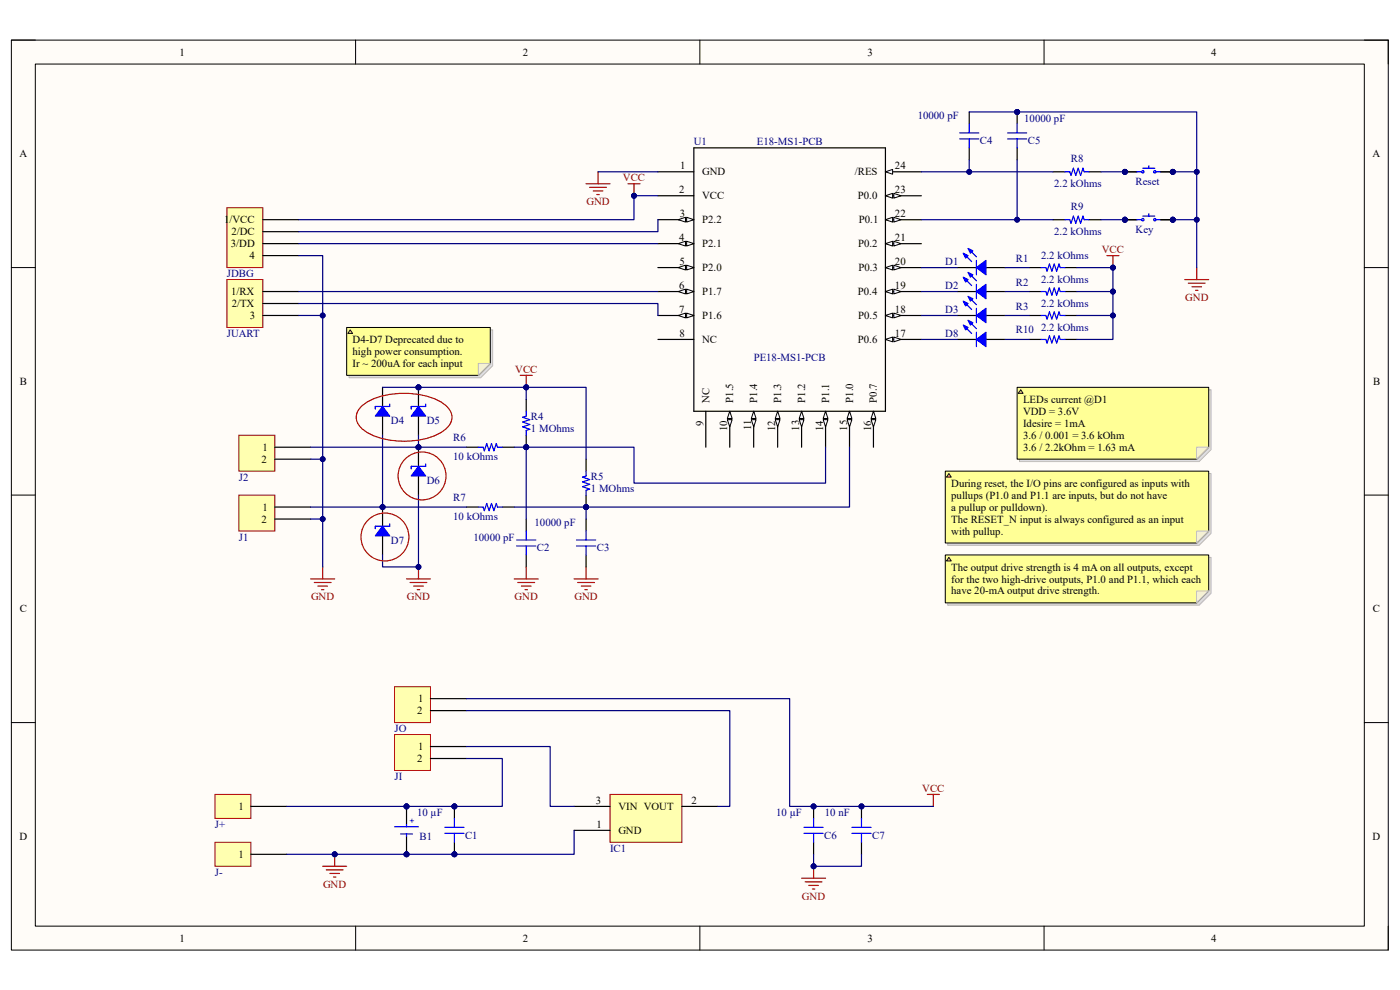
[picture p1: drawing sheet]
<svg xmlns="http://www.w3.org/2000/svg" width="297mm" height="210mm" viewBox="0 0 297 210" stroke-linecap="round" stroke-linejoin="round" font-family="sans-serif">
<defs><g id="words">
<g font-size="2.3">
<text x="38.1" y="11.8">1</text>
<text x="110.9" y="11.8">2</text>
<text x="184" y="11.8">3</text>
<text x="256.9" y="11.8">4</text>
<text x="4.1" y="33.4">A</text>
<text x="144.3" y="35.9">1</text>
<text x="189.9" y="35.9">24</text>
<text x="291.2" y="33.4">A</text>
<text x="144.1" y="41">2</text>
<text x="149" y="37.2">GND</text>
<text x="181.4" y="37.2">/RES</text>
<text x="189.9" y="41">23</text>
<text x="47.5" y="47.4">1/VCC</text>
<text x="144.2" y="46.1">3</text>
<text x="149" y="42.3">VCC</text>
<text x="149" y="47.4">P2.2</text>
<text x="182" y="42.3">P0.0</text>
<text x="182.2" y="47.4">P0.1</text>
<text x="189.9" y="46.1">22</text>
<text x="49" y="52.5">3/DD</text>
<text x="49.1" y="49.9">2/DC</text>
<text x="144.1" y="51.2">4</text>
<text x="149" y="52.5">P2.1</text>
<text x="182" y="52.5">P0.2</text>
<text x="189.9" y="51.2">21</text>
<text x="52.9" y="55">4</text>
<text x="144.2" y="56.3">5</text>
<text x="149" y="57.5">P2.0</text>
<text x="182.1" y="57.5">P0.3</text>
<text x="189.9" y="56.3">20</text>
<text x="49" y="62.6">1/RX</text>
<text x="49.1" y="65.2">2/TX</text>
<text x="144.1" y="61.3">6</text>
<text x="149" y="62.6">P1.7</text>
<text x="182" y="62.6">P0.4</text>
<text x="189.9" y="61.3">19</text>
<text x="53" y="67.7">3</text>
<text x="144.1" y="66.4">7</text>
<text x="144.1" y="71.5">8</text>
<text x="149" y="67.7">P1.6</text>
<text x="182.1" y="67.7">P0.5</text>
<text x="189.9" y="66.4">18</text>
<text x="189.9" y="71.5">17</text>
<text x="74.8" y="72.8">D4-D7 Deprecated due to</text>
<text x="74.8" y="75.3">high power consumption.</text>
<text x="74.8" y="77.9">Ir ~ 200uA for each input</text>
<text x="149" y="72.8">NC</text>
<text x="182" y="72.8">P0.6</text>
<text x="4.2" y="81.7">B</text>
<text x="291.3" y="81.7">B</text>
<text x="150.5" y="85.5" transform="rotate(-90 150.5 85.5)">NC</text>
<text x="155.6" y="85.5" transform="rotate(-90 155.6 85.5)">P1.5</text>
<text x="160.7" y="85.5" transform="rotate(-90 160.7 85.5)">P1.4</text>
<text x="165.7" y="85.5" transform="rotate(-90 165.7 85.5)">P1.3</text>
<text x="170.8" y="85.5" transform="rotate(-90 170.8 85.5)">P1.2</text>
<text x="175.9" y="85.5" transform="rotate(-90 175.9 85.5)">P1.1</text>
<text x="181" y="85.5" transform="rotate(-90 181 85.5)">P1.0</text>
<text x="186.1" y="85.5" transform="rotate(-90 186.1 85.5)">P0.7</text>
<text x="217" y="85.5">LEDs current @D1</text>
<text x="217" y="88">VDD = 3.6V</text>
<text x="55.7" y="95.6">1</text>
<text x="149.2" y="90.3" transform="rotate(-90 149.2 90.3)">9</text>
<text x="154.3" y="91.5" transform="rotate(-90 154.3 91.5)">10</text>
<text x="159.4" y="91.3" transform="rotate(-90 159.4 91.3)">11</text>
<text x="164.5" y="91.5" transform="rotate(-90 164.5 91.5)">12</text>
<text x="169.5" y="91.4" transform="rotate(-90 169.5 91.4)">13</text>
<text x="174.6" y="91.5" transform="rotate(-90 174.6 91.5)">14</text>
<text x="179.7" y="91.4" transform="rotate(-90 179.7 91.4)">15</text>
<text x="184.8" y="91.5" transform="rotate(-90 184.8 91.5)">16</text>
<text x="217" y="90.6">Idesire = 1mA</text>
<text x="217" y="93.1">3.6 / 0.001 = 3.6 kOhm</text>
<text x="217" y="95.6">3.6 / 2.2kOhm = 1.63 mA</text>
<text x="55.5" y="98.2">2</text>
<text x="201.8" y="103.3">During reset, the I/O pins are configured as inputs with</text>
<text x="201.8" y="105.8">pullups (P1.0 and P1.1 are inputs, but do not have</text>
<text x="55.5" y="110.9">2</text>
<text x="55.7" y="108.3">1</text>
<text x="201.8" y="108.3">a pullup or pulldown).</text>
<text x="201.8" y="110.9">The RESET_N input is always configured as an input</text>
<text x="201.8" y="113.4">with pullup.</text>
<text x="201.8" y="121">The output drive strength is 4 mA on all outputs, except</text>
<text x="201.8" y="123.6">for the two high-drive outputs, P1.0 and P1.1, which each</text>
<text x="4.2" y="129.9">C</text>
<text x="201.8" y="126.1">have 20-mA output drive strength.</text>
<text x="291.3" y="129.9">C</text>
<text x="88.7" y="149">1</text>
<text x="88.5" y="151.5">2</text>
<text x="88.5" y="161.7">2</text>
<text x="88.7" y="159.1">1</text>
<text x="50.6" y="171.8">1</text>
<text x="126.4" y="170.6">3</text>
<text x="131.2" y="171.8">VIN VOUT</text>
<text x="146.7" y="170.6">2</text>
<text x="4.1" y="178.2">D</text>
<text x="126.5" y="175.6">1</text>
<text x="131.2" y="176.9">GND</text>
<text x="291.2" y="178.2">D</text>
<text x="50.6" y="182">1</text>
<text x="38.1" y="199.8">1</text>
<text x="110.9" y="199.8">2</text>
<text x="184" y="199.8">3</text>
<text x="256.9" y="199.8">4</text>
</g>
<g font-size="2.3" fill="#000080">
<text x="194.7" y="25.3">10000 pF</text>
<text x="217.3" y="25.8">10000 pF</text>
<text x="147.2" y="30.9">U1</text>
<text x="160.6" y="30.9">E18-MS1-PCB</text>
<text x="207.9" y="30.6">C4</text>
<text x="218.1" y="30.6">C5</text>
<text x="227.2" y="34.4">R8</text>
<text x="223.6" y="39.8">2.2 kOhms</text>
<text x="240.9" y="39.2">Reset</text>
<text x="227.2" y="44.6">R9</text>
<text x="223.6" y="49.9">2.2 kOhms</text>
<text x="240.9" y="49.4">Key</text>
<text x="48.1" y="58.8">JDBG</text>
<text x="200.5" y="56.3">D1</text>
<text x="215.5" y="55.5">R1</text>
<text x="220.9" y="55">2.2 kOhms</text>
<text x="200.5" y="61.3">D2</text>
<text x="215.5" y="60.6">R2</text>
<text x="215.5" y="65.7">R3</text>
<text x="220.9" y="60.1">2.2 kOhms</text>
<text x="220.9" y="65.2">2.2 kOhms</text>
<text x="48.1" y="71.5">JUART</text>
<text x="200.5" y="66.4">D3</text>
<text x="200.5" y="71.5">D8</text>
<text x="215.5" y="70.7">R10</text>
<text x="220.9" y="70.2">2.2 kOhms</text>
<text x="159.9" y="76.6">PE18-MS1-PCB</text>
<text x="112.6" y="89">R4</text>
<text x="82.9" y="90">D4</text>
<text x="90.6" y="90">D5</text>
<text x="96.1" y="93.6">R6</text>
<text x="112.6" y="91.6">1 MOhms</text>
<text x="50.7" y="102">J2</text>
<text x="96.1" y="97.7">10 kOhms</text>
<text x="125.3" y="101.7">R5</text>
<text x="90.6" y="102.7">D6</text>
<text x="96.1" y="106.3">R7</text>
<text x="125.3" y="104.3">1 MOhms</text>
<text x="96.1" y="110.4">10 kOhms</text>
<text x="113.4" y="111.6">10000 pF</text>
<text x="50.7" y="114.7">J1</text>
<text x="82.9" y="115.4">D7</text>
<text x="100.5" y="114.7">10000 pF</text>
<text x="113.9" y="117">C2</text>
<text x="126.6" y="117">C3</text>
<text x="83.7" y="155.3">JO</text>
<text x="83.7" y="165.5">JI</text>
<text x="88.5" y="173.1">10 µF</text>
<text x="164.7" y="173.1">10 µF</text>
<text x="175" y="173.1">10 nF</text>
<text x="45.6" y="175.6">J+</text>
<text x="89" y="178.2">B1</text>
<text x="98.7" y="177.9">C1</text>
<text x="174.9" y="177.9">C6</text>
<text x="185" y="177.9">C7</text>
<text x="45.6" y="185.8">J-</text>
<text x="129.4" y="180.7">IC1</text>
</g>
<g font-size="2.3" fill="#800000">
<text x="132.2" y="38.5">VCC</text>
<text x="124.4" y="43.6">GND</text>
<text x="233.8" y="53.7">VCC</text>
<text x="251.5" y="63.9">GND</text>
<text x="109.3" y="79.1">VCC</text>
<text x="66" y="127.4">GND</text>
<text x="86.3" y="127.4">GND</text>
<text x="109.2" y="127.4">GND</text>
<text x="121.9" y="127.4">GND</text>
<text x="195.7" y="168">VCC</text>
<text x="68.5" y="188.3">GND</text>
<text x="170.1" y="190.9">GND</text>
</g>
<text font-size="2.2" fill="#00f" x="86.7" y="173.6" transform="rotate(90 86.7 173.6)">+</text>
</g></defs>
<path d="M2.4 8.5h292.1v193h-292.1z" fill-rule="evenodd" fill="#fffcf8"/>
<path d="M2.4 8.5h292.1v193h-292.1z" fill="none" stroke="#000" stroke-width=".21"/>
<path d="M7.5 13.6h281.9v182.9h-281.9z" fill-rule="evenodd" fill="#fffcf8"/>
<g fill="none" stroke="#000" stroke-width=".21">
<path d="M2.4 8.5h5.1M7.5 13.6h281.9v182.9h-281.9zM75.4 8.5v5.1M148.5 8.5v5.1M221.5 8.5v5.1M289.4 8.5h5.1v5.1M2.4 56.8h5.1M289.4 56.8h5.1M2.4 105h5.1M289.4 105h5.1M2.4 153.3h5.1M289.4 153.3h5.1"/>
<path d="M75.4 196.5v5M148.5 196.5v5M221.5 196.5v5M294.5 196.5v5"/>
</g>
<path d="M203.1 56.8h4M209.2 56.8h4M218.3 56.8h2.6M225.9 56.8h2.6" fill="none" stroke="#000" stroke-width=".25"/>
<path d="M207.1 55.2v3.1M220.9 56.8h1l.2 .7 .5-1.5 .5 1.5 .6-1.5 .5 1.5 .5-1.5 .2 .8h1" fill="none" stroke="#00f" stroke-width=".25"/>
<path d="M207.1 56.8l2.1-1.6v3.1z" fill="#00f"/>
<path d="M205.9 53.2l1.2 1.3M207.1 56.8l2.1-1.6v3.1z" fill="none" stroke="#00f" stroke-width=".25"/>
<path d="M205.4 52.7l1 .5-.5 .5z" fill="#00f"/>
<path d="M204.6 54l1.5 1.5M205.4 52.7l1 .5-.5 .5z" fill="none" stroke="#00f" stroke-width=".25"/>
<path d="M204.4 53.7l1 .5-.5 .5z" fill="#00f"/>
<path d="M204.4 53.7l1 .5-.5 .5zM207.1 60.3v3.1" fill="none" stroke="#00f" stroke-width=".25"/>
<path d="M203.1 61.8h4M209.2 61.8h4" fill="none" stroke="#000" stroke-width=".25"/>
<path d="M207.1 61.8l2.1-1.5v3.1z" fill="#00f"/>
<path d="M205.9 58.3l1.2 1.3M207.1 61.8l2.1-1.5v3.1z" fill="none" stroke="#00f" stroke-width=".25"/>
<path d="M205.4 57.8l1 .5-.5 .5z" fill="#00f"/>
<path d="M204.6 59.1l1.5 1.5M205.4 57.8l1 .5-.5 .5z" fill="none" stroke="#00f" stroke-width=".25"/>
<path d="M204.4 58.8l1 .5-.5 .5z" fill="#00f"/>
<path d="M204.4 58.8l1 .5-.5 .5zM207.1 65.4v3.1" fill="none" stroke="#00f" stroke-width=".25"/>
<path d="M203.1 66.9h4M209.2 66.9h4" fill="none" stroke="#000" stroke-width=".25"/>
<path d="M207.1 66.9l2.1-1.5v3.1z" fill="#00f"/>
<path d="M205.9 63.4l1.2 1.2M207.1 66.9l2.1-1.5v3.1z" fill="none" stroke="#00f" stroke-width=".25"/>
<path d="M205.4 62.9l1 .5-.5 .5z" fill="#00f"/>
<path d="M204.6 64.1l1.5 1.6M205.4 62.9l1 .5-.5 .5z" fill="none" stroke="#00f" stroke-width=".25"/>
<path d="M204.4 63.9l1 .5-.5 .5z" fill="#00f"/>
<path d="M204.4 63.9l1 .5-.5 .5z" fill="none" stroke="#00f" stroke-width=".25"/>
<circle cx="238.6" cy="46.6" r=".51" fill="#000080"/>
<circle cx="238.6" cy="46.6" r=".51" fill="none" stroke="#000080" stroke-width=".21"/>
<circle cx="238.6" cy="46.6" r=".51" fill="#000080"/>
<circle cx="238.6" cy="46.6" r=".51" fill="none" stroke="#000080" stroke-width=".21"/>
<circle cx="248.8" cy="46.6" r=".51" fill="#000080"/>
<circle cx="248.8" cy="46.6" r=".51" fill="none" stroke="#000080" stroke-width=".21"/>
<circle cx="248.8" cy="46.6" r=".51" fill="#000080"/>
<circle cx="248.8" cy="46.6" r=".51" fill="none" stroke="#000080" stroke-width=".21"/>
<path d="M238.6 46.6h2.6" fill="none" stroke="#000" stroke-width=".25"/>
<circle cx="238.6" cy="46.6" r=".51" fill="#000080"/>
<circle cx="238.6" cy="46.6" r=".51" fill="none" stroke="#000080" stroke-width=".21"/>
<path d="M238.6 46.6h2.6" fill="none" stroke="#000" stroke-width=".25"/>
<circle cx="238.6" cy="46.6" r=".51" fill="#000080"/>
<circle cx="238.6" cy="46.6" r=".51" fill="none" stroke="#000080" stroke-width=".21"/>
<g fill="none" stroke="#00f" stroke-width=".25">
<path d="M241.2 46.6h1M242.5 45.8h2.5M243.7 45.3v.5M245.2 46.6h1.1"/>
<circle cx="242.5" cy="46.6" r=".25"/>
<circle cx="245" cy="46.6" r=".25"/>
</g>
<path d="M246.3 46.6h2.5" fill="none" stroke="#000" stroke-width=".25"/>
<circle cx="248.8" cy="46.6" r=".51" fill="#000080"/>
<circle cx="248.8" cy="46.6" r=".51" fill="none" stroke="#000080" stroke-width=".21"/>
<path d="M246.3 46.6h2.5" fill="none" stroke="#000" stroke-width=".25"/>
<circle cx="248.8" cy="46.6" r=".51" fill="#000080"/>
<circle cx="248.8" cy="46.6" r=".51" fill="none" stroke="#000080" stroke-width=".21"/>
<path d="M234.8 54.2h2.6M236.1 54.2v2.6M251.3 59.3h5.1M253.9 56.8v2.5M252.1 60.1h3.6M252.9 60.8h2M253.6 61.6h.5" fill="none" stroke="#800000" stroke-width=".25"/>
<circle cx="236.1" cy="56.8" r=".51" fill="#000080"/>
<circle cx="236.1" cy="56.8" r=".51" fill="none" stroke="#000080" stroke-width=".21"/>
<path d="M124.3 39h5.1M125.1 39.7h3.6M126.9 36.4v2.6M133.2 39h2.6M134.5 39v2.5M125.9 40.5h2M126.6 41.3h.5" fill="none" stroke="#800000" stroke-width=".25"/>
<circle cx="134.5" cy="41.5" r=".51" fill="#000080"/>
<circle cx="134.5" cy="41.5" r=".51" fill="none" stroke="#000080" stroke-width=".21"/>
<circle cx="238.6" cy="36.4" r=".51" fill="#000080"/>
<circle cx="238.6" cy="36.4" r=".51" fill="none" stroke="#000080" stroke-width=".21"/>
<circle cx="238.6" cy="36.4" r=".51" fill="#000080"/>
<circle cx="238.6" cy="36.4" r=".51" fill="none" stroke="#000080" stroke-width=".21"/>
<circle cx="248.8" cy="36.4" r=".51" fill="#000080"/>
<circle cx="248.8" cy="36.4" r=".51" fill="none" stroke="#000080" stroke-width=".21"/>
<circle cx="248.8" cy="36.4" r=".51" fill="#000080"/>
<circle cx="248.8" cy="36.4" r=".51" fill="none" stroke="#000080" stroke-width=".21"/>
<path d="M238.6 36.4h2.6" fill="none" stroke="#000" stroke-width=".25"/>
<circle cx="238.6" cy="36.4" r=".51" fill="#000080"/>
<circle cx="238.6" cy="36.4" r=".51" fill="none" stroke="#000080" stroke-width=".21"/>
<path d="M238.6 36.4h2.6" fill="none" stroke="#000" stroke-width=".25"/>
<circle cx="238.6" cy="36.4" r=".51" fill="#000080"/>
<circle cx="238.6" cy="36.4" r=".51" fill="none" stroke="#000080" stroke-width=".21"/>
<g fill="none" stroke="#00f" stroke-width=".25">
<path d="M241.2 36.4h1M242.5 35.7h2.5M243.7 35.2v.5M245.2 36.4h1.1"/>
<circle cx="242.5" cy="36.4" r=".25"/>
<circle cx="245" cy="36.4" r=".25"/>
</g>
<path d="M246.3 36.4h2.5" fill="none" stroke="#000" stroke-width=".25"/>
<circle cx="248.8" cy="36.4" r=".51" fill="#000080"/>
<circle cx="248.8" cy="36.4" r=".51" fill="none" stroke="#000080" stroke-width=".21"/>
<path d="M246.3 36.4h2.5" fill="none" stroke="#000" stroke-width=".25"/>
<circle cx="248.8" cy="36.4" r=".51" fill="#000080"/>
<circle cx="248.8" cy="36.4" r=".51" fill="none" stroke="#000080" stroke-width=".21"/>
<path d="M50.7 105h7.6v7.6h-7.6z" fill-rule="evenodd" fill="#ffffb0"/>
<path d="M50.7 105h7.6v7.6h-7.6z" fill="none" stroke="#800000" stroke-width=".21"/>
<path d="M58.3 107.6h7.6M58.3 110.1h7.6" fill="none" stroke="#000" stroke-width=".25"/>
<path d="M50.7 92.3h7.6v7.6h-7.6z" fill-rule="evenodd" fill="#ffffb0"/>
<path d="M50.7 92.3h7.6v7.6h-7.6z" fill="none" stroke="#800000" stroke-width=".21"/>
<path d="M58.3 94.9h7.6M58.3 97.4h7.6" fill="none" stroke="#000" stroke-width=".25"/>
<path d="M65.9 122.8h5.1M66.7 123.6h3.5M67.4 124.3h2.1M68.2 125.1h.5M68.5 120.3v2.5" fill="none" stroke="#800000" stroke-width=".25"/>
<path d="M48.1 44.1h7.7v12.7h-7.7z" fill-rule="evenodd" fill="#ffffb0"/>
<path d="M48.1 44.1h7.7v12.7h-7.7z" fill="none" stroke="#800000" stroke-width=".21"/>
<path d="M55.8 46.6h7.6M55.8 49.1h7.6M55.8 51.7h7.6M55.8 54.2h7.6" fill="none" stroke="#000" stroke-width=".25"/>
<path d="M48.1 59.3h7.7v10.2h-7.7z" fill-rule="evenodd" fill="#ffffb0"/>
<path d="M48.1 59.3h7.7v10.2h-7.7z" fill="none" stroke="#800000" stroke-width=".21"/>
<path d="M55.8 61.8h7.6M55.8 64.4h7.6M55.8 66.9h7.6" fill="none" stroke="#000" stroke-width=".25"/>
<path d="M45.6 168.5h7.6v5.1h-7.6z" fill-rule="evenodd" fill="#ffffb0"/>
<path d="M45.6 168.5h7.6v5.1h-7.6z" fill="none" stroke="#800000" stroke-width=".21"/>
<path d="M53.2 171.1h7.6" fill="none" stroke="#000" stroke-width=".25"/>
<path d="M45.6 178.7h7.6v5.1h-7.6z" fill-rule="evenodd" fill="#ffffb0"/>
<path d="M45.6 178.7h7.6v5.1h-7.6z" fill="none" stroke="#800000" stroke-width=".21"/>
<path d="M53.2 181.2h7.6" fill="none" stroke="#000" stroke-width=".25"/>
<path d="M68.5 183.8h5M69.2 184.5h3.6M70 185.3h2M70.7 186.1h.6M71 181.2v2.6" fill="none" stroke="#800000" stroke-width=".25"/>
<circle cx="71" cy="181.2" r=".51" fill="#000080"/>
<circle cx="71" cy="181.2" r=".51" fill="none" stroke="#000080" stroke-width=".21"/>
<path d="M218.3 61.8h2.6M218.3 66.9h2.6M225.9 61.8h2.6M225.9 66.9h2.6" fill="none" stroke="#000" stroke-width=".25"/>
<path d="M220.9 61.8h1l.2 .8 .5-1.5 .5 1.5 .6-1.5 .5 1.5 .5-1.5 .2 .7h1M220.9 66.9h1l.2 .8 .5-1.5 .5 1.5 .6-1.5 .5 1.5 .5-1.5 .2 .7h1" fill="none" stroke="#00f" stroke-width=".25"/>
<circle cx="111.6" cy="94.9" r=".51" fill="#000080"/>
<circle cx="111.6" cy="94.9" r=".51" fill="none" stroke="#000080" stroke-width=".21"/>
<path d="M111.6 84.7v2.5M111.6 92.3v2.6" fill="none" stroke="#000" stroke-width=".25"/>
<circle cx="111.6" cy="94.9" r=".51" fill="#000080"/>
<circle cx="111.6" cy="94.9" r=".51" fill="none" stroke="#000080" stroke-width=".21"/>
<path d="M111.6 87.2v1.1l-.7 .2 1.5 .5-1.5 .5 1.5 .5-1.5 .6 1.5 .5-.8 .2v1" fill="none" stroke="#00f" stroke-width=".25"/>
<circle cx="124.3" cy="107.6" r=".51" fill="#000080"/>
<circle cx="124.3" cy="107.6" r=".51" fill="none" stroke="#000080" stroke-width=".21"/>
<path d="M124.3 97.4v2.5M124.3 105v2.6" fill="none" stroke="#000" stroke-width=".25"/>
<circle cx="124.3" cy="107.6" r=".51" fill="#000080"/>
<circle cx="124.3" cy="107.6" r=".51" fill="none" stroke="#000080" stroke-width=".21"/>
<path d="M124.3 99.9v1.1l-.7 .2 1.5 .5-1.5 .5 1.5 .5-1.5 .6 1.5 .5-.8 .2v1" fill="none" stroke="#00f" stroke-width=".25"/>
<path d="M110.4 79.6h2.5M111.6 79.6v2.6" fill="none" stroke="#800000" stroke-width=".25"/>
<circle cx="111.6" cy="82.2" r=".51" fill="#000080"/>
<circle cx="111.6" cy="82.2" r=".51" fill="none" stroke="#000080" stroke-width=".21"/>
<circle cx="86.2" cy="171.1" r=".51" fill="#000080"/>
<circle cx="86.2" cy="171.1" r=".51" fill="none" stroke="#000080" stroke-width=".21"/>
<circle cx="86.2" cy="181.2" r=".51" fill="#000080"/>
<circle cx="86.2" cy="181.2" r=".51" fill="none" stroke="#000080" stroke-width=".21"/>
<path d="M86.2 171.1v3.8" fill="none" stroke="#000" stroke-width=".25"/>
<circle cx="86.2" cy="171.1" r=".51" fill="#000080"/>
<circle cx="86.2" cy="171.1" r=".51" fill="none" stroke="#000080" stroke-width=".21"/>
<path d="M83.7 175.4h5.1" fill="none" stroke="#00f" stroke-width=".25"/>
<path d="M86.2 177.4v3.8" fill="none" stroke="#000" stroke-width=".25"/>
<circle cx="86.2" cy="181.2" r=".51" fill="#000080"/>
<circle cx="86.2" cy="181.2" r=".51" fill="none" stroke="#000080" stroke-width=".21"/>
<path d="M85 176.9h2.5M86.2 174.9v.5M86.2 176.9v.5" fill="none" stroke="#00f" stroke-width=".25"/>
<path d="M187.8 41.5h7.7" fill="none" stroke="#000" stroke-width=".25"/>
<path d="M187.8 41.5l1.6-.5v1z" fill="#f8fcff"/>
<path d="M187.8 41.5l1.6-.5v1z" fill="none" stroke="#000" stroke-width=".21"/>
<path d="M189.6 41l1.5 .5-1.5 .5z" fill="#f8fcff"/>
<path d="M189.6 41l1.5 .5-1.5 .5z" fill="none" stroke="#000" stroke-width=".21"/>
<path d="M187.8 46.6h7.7" fill="none" stroke="#000" stroke-width=".25"/>
<path d="M187.8 46.6l1.6-.5v1z" fill="#f8fcff"/>
<path d="M187.8 46.6l1.6-.5v1z" fill="none" stroke="#000" stroke-width=".21"/>
<path d="M189.6 46.1l1.5 .5-1.5 .5z" fill="#f8fcff"/>
<path d="M189.6 46.1l1.5 .5-1.5 .5z" fill="none" stroke="#000" stroke-width=".21"/>
<path d="M187.8 51.7h7.7" fill="none" stroke="#000" stroke-width=".25"/>
<path d="M187.8 51.7l1.6-.5v1z" fill="#f8fcff"/>
<path d="M187.8 51.7l1.6-.5v1z" fill="none" stroke="#000" stroke-width=".21"/>
<path d="M189.6 51.2l1.5 .5-1.5 .5z" fill="#f8fcff"/>
<path d="M189.6 51.2l1.5 .5-1.5 .5z" fill="none" stroke="#000" stroke-width=".21"/>
<path d="M187.8 56.8h7.7" fill="none" stroke="#000" stroke-width=".25"/>
<path d="M187.8 56.8l1.6-.5v1z" fill="#f8fcff"/>
<path d="M187.8 56.8l1.6-.5v1z" fill="none" stroke="#000" stroke-width=".21"/>
<path d="M189.6 56.3l1.5 .5-1.5 .5z" fill="#f8fcff"/>
<path d="M189.6 56.3l1.5 .5-1.5 .5z" fill="none" stroke="#000" stroke-width=".21"/>
<path d="M187.8 61.8h7.7" fill="none" stroke="#000" stroke-width=".25"/>
<path d="M187.8 61.8l1.6-.5v1.1z" fill="#f8fcff"/>
<path d="M187.8 61.8l1.6-.5v1.1z" fill="none" stroke="#000" stroke-width=".21"/>
<path d="M189.6 61.3l1.5 .5-1.5 .6z" fill="#f8fcff"/>
<path d="M189.6 61.3l1.5 .5-1.5 .6z" fill="none" stroke="#000" stroke-width=".21"/>
<path d="M187.8 66.9h7.7" fill="none" stroke="#000" stroke-width=".25"/>
<path d="M187.8 66.9l1.6-.5v1z" fill="#f8fcff"/>
<path d="M187.8 66.9l1.6-.5v1z" fill="none" stroke="#000" stroke-width=".21"/>
<path d="M189.6 66.4l1.5 .5-1.5 .5z" fill="#f8fcff"/>
<path d="M189.6 66.4l1.5 .5-1.5 .5z" fill="none" stroke="#000" stroke-width=".21"/>
<path d="M187.8 72h7.7" fill="none" stroke="#000" stroke-width=".25"/>
<path d="M187.8 72l1.6-.5v1z" fill="#f8fcff"/>
<path d="M187.8 72l1.6-.5v1z" fill="none" stroke="#000" stroke-width=".21"/>
<path d="M189.6 71.5l1.5 .5-1.5 .5z" fill="#f8fcff"/>
<path d="M189.6 71.5l1.5 .5-1.5 .5z" fill="none" stroke="#000" stroke-width=".21"/>
<path d="M185.3 87.2v7.7" fill="none" stroke="#000" stroke-width=".25"/>
<path d="M185.3 87.2l.5 1.6h-1z" fill="#f8fcff"/>
<path d="M185.3 87.2l.5 1.6h-1z" fill="none" stroke="#000" stroke-width=".21"/>
<path d="M184.8 89h1l-.5 1.6z" fill="#f8fcff"/>
<path d="M184.8 89h1l-.5 1.6z" fill="none" stroke="#000" stroke-width=".21"/>
<path d="M187.8 36.4h7.7" fill="none" stroke="#000" stroke-width=".25"/>
<path d="M187.8 36.4l1.6-.5v1.1z" fill="#f8fcff"/>
<path d="M187.8 36.4l1.6-.5v1.1z" fill="none" stroke="#000" stroke-width=".21"/>
<path d="M139.6 36.4h7.6M139.6 41.5h7.6M139.6 46.6h7.6" fill="none" stroke="#000" stroke-width=".25"/>
<path d="M145.7 46.1l1.5 .5-1.5 .5z" fill="#f8fcff"/>
<path d="M145.7 46.1l1.5 .5-1.5 .5z" fill="none" stroke="#000" stroke-width=".21"/>
<path d="M143.9 46.6l1.5-.5v1z" fill="#f8fcff"/>
<path d="M143.9 46.6l1.5-.5v1z" fill="none" stroke="#000" stroke-width=".21"/>
<path d="M139.6 51.7h7.6" fill="none" stroke="#000" stroke-width=".25"/>
<path d="M145.7 51.2l1.5 .5-1.5 .5z" fill="#f8fcff"/>
<path d="M145.7 51.2l1.5 .5-1.5 .5z" fill="none" stroke="#000" stroke-width=".21"/>
<path d="M143.9 51.7l1.5-.5v1z" fill="#f8fcff"/>
<path d="M143.9 51.7l1.5-.5v1z" fill="none" stroke="#000" stroke-width=".21"/>
<path d="M139.6 56.8h7.6" fill="none" stroke="#000" stroke-width=".25"/>
<path d="M145.7 56.3l1.5 .5-1.5 .5z" fill="#f8fcff"/>
<path d="M145.7 56.3l1.5 .5-1.5 .5z" fill="none" stroke="#000" stroke-width=".21"/>
<path d="M143.9 56.8l1.5-.5v1z" fill="#f8fcff"/>
<path d="M143.9 56.8l1.5-.5v1z" fill="none" stroke="#000" stroke-width=".21"/>
<path d="M139.6 61.8h7.6" fill="none" stroke="#000" stroke-width=".25"/>
<path d="M145.7 61.3l1.5 .5-1.5 .6z" fill="#f8fcff"/>
<path d="M145.7 61.3l1.5 .5-1.5 .6z" fill="none" stroke="#000" stroke-width=".21"/>
<path d="M143.9 61.8l1.5-.5v1.1z" fill="#f8fcff"/>
<path d="M143.9 61.8l1.5-.5v1.1z" fill="none" stroke="#000" stroke-width=".21"/>
<path d="M139.6 66.9h7.6" fill="none" stroke="#000" stroke-width=".25"/>
<path d="M145.7 66.4l1.5 .5-1.5 .5z" fill="#f8fcff"/>
<path d="M145.7 66.4l1.5 .5-1.5 .5z" fill="none" stroke="#000" stroke-width=".21"/>
<path d="M143.9 66.9l1.5-.5v1z" fill="#f8fcff"/>
<path d="M143.9 66.9l1.5-.5v1z" fill="none" stroke="#000" stroke-width=".21"/>
<path d="M139.6 72h7.6M149.7 87.2v7.7M154.8 87.2v7.7" fill="none" stroke="#000" stroke-width=".25"/>
<path d="M154.8 87.2l.5 1.6h-1z" fill="#f8fcff"/>
<path d="M154.8 87.2l.5 1.6h-1z" fill="none" stroke="#000" stroke-width=".21"/>
<path d="M154.3 89h1l-.5 1.6z" fill="#f8fcff"/>
<path d="M154.3 89h1l-.5 1.6z" fill="none" stroke="#000" stroke-width=".21"/>
<path d="M159.9 87.2v7.7" fill="none" stroke="#000" stroke-width=".25"/>
<path d="M159.9 87.2l.5 1.6h-1z" fill="#f8fcff"/>
<path d="M159.9 87.2l.5 1.6h-1z" fill="none" stroke="#000" stroke-width=".21"/>
<path d="M159.4 89h1l-.5 1.6z" fill="#f8fcff"/>
<path d="M159.4 89h1l-.5 1.6z" fill="none" stroke="#000" stroke-width=".21"/>
<path d="M165 87.2v7.7" fill="none" stroke="#000" stroke-width=".25"/>
<path d="M165 87.2l.5 1.6h-1z" fill="#f8fcff"/>
<path d="M165 87.2l.5 1.6h-1z" fill="none" stroke="#000" stroke-width=".21"/>
<path d="M164.5 89h1l-.5 1.6z" fill="#f8fcff"/>
<path d="M164.5 89h1l-.5 1.6z" fill="none" stroke="#000" stroke-width=".21"/>
<path d="M170.1 87.2v7.7" fill="none" stroke="#000" stroke-width=".25"/>
<path d="M170.1 87.2l.5 1.6h-1z" fill="#f8fcff"/>
<path d="M170.1 87.2l.5 1.6h-1z" fill="none" stroke="#000" stroke-width=".21"/>
<path d="M169.6 89h1l-.5 1.6z" fill="#f8fcff"/>
<path d="M169.6 89h1l-.5 1.6z" fill="none" stroke="#000" stroke-width=".21"/>
<path d="M175.1 87.2v7.7" fill="none" stroke="#000" stroke-width=".25"/>
<path d="M175.1 87.2l.6 1.6h-1.1z" fill="#f8fcff"/>
<path d="M175.1 87.2l.6 1.6h-1.1z" fill="none" stroke="#000" stroke-width=".21"/>
<path d="M174.6 89h1.1l-.6 1.6z" fill="#f8fcff"/>
<path d="M174.6 89h1.1l-.6 1.6z" fill="none" stroke="#000" stroke-width=".21"/>
<path d="M180.2 87.2v7.7" fill="none" stroke="#000" stroke-width=".25"/>
<path d="M180.2 87.2l.5 1.6h-1z" fill="#f8fcff"/>
<path d="M180.2 87.2l.5 1.6h-1z" fill="none" stroke="#000" stroke-width=".21"/>
<path d="M179.7 89h1l-.5 1.6z" fill="#f8fcff"/>
<path d="M179.7 89h1l-.5 1.6z" fill="none" stroke="#000" stroke-width=".21"/>
<path d="M147.2 31.4h40.6v55.8h-40.6zM205.6 23.7v2.6M205.6 31.4v2.5M223.4 36.4h2.5M231 36.4h2.6M98.9 94.9h2.6M106.6 94.9h2.5M111.6 110.1v2.5M111.6 117.7v2.6M124.3 110.1v2.5M124.3 117.7v2.6" fill="none" stroke="#000" stroke-width=".25"/>
<g fill="none" stroke="#00f" stroke-width=".25">
<path d="M203.6 29.5h4.1M203.6 28.2h4.1M205.6 26.3v1.9M205.6 29.5v1.9M225.9 36.4h1.1l.2 .8 .5-1.5 .5 1.5 .5-1.5 .5 1.5 .6-1.5 .2 .7h1M101.5 94.9h1l.2 .7 .6-1.5 .5 1.5 .5-1.5 .5 1.5 .5-1.5 .2 .8h1.1M109.6 114.6h4.1M109.6 115.8h4.1M111.6 112.6v2M111.6 115.8v1.9M122.3 114.6h4.1M122.3 115.8h4.1"/>
<path d="M124.3 112.6v2M124.3 115.8v1.9"/>
</g>
<path d="M109.1 122.8h5.1M109.9 123.6h3.5M110.6 124.3h2.1M111.4 125.1h.5M111.6 120.3v2.5M121.8 122.8h5.1M122.6 123.6h3.5M123.3 124.3h2.1M124.1 125.1h.5M124.3 120.3v2.5" fill="none" stroke="#800000" stroke-width=".25"/>
<circle cx="96.4" cy="181.2" r=".51" fill="#000080"/>
<circle cx="96.4" cy="181.2" r=".51" fill="none" stroke="#000080" stroke-width=".21"/>
<circle cx="96.4" cy="171.1" r=".51" fill="#000080"/>
<circle cx="96.4" cy="171.1" r=".51" fill="none" stroke="#000080" stroke-width=".21"/>
<path d="M96.4 178.7v2.5" fill="none" stroke="#000" stroke-width=".25"/>
<circle cx="96.4" cy="181.2" r=".51" fill="#000080"/>
<circle cx="96.4" cy="181.2" r=".51" fill="none" stroke="#000080" stroke-width=".21"/>
<path d="M96.4 171.1v2.5" fill="none" stroke="#000" stroke-width=".25"/>
<circle cx="96.4" cy="171.1" r=".51" fill="#000080"/>
<circle cx="96.4" cy="171.1" r=".51" fill="none" stroke="#000080" stroke-width=".21"/>
<path d="M101.5 107.6h1l.2 .7 .6-1.5 .5 1.5 .5-1.5 .5 1.5 .5-1.5 .2 .8h1.1M94.4 175.5h4M94.4 176.8h4M96.4 173.6v1.9M96.4 176.8v1.9" fill="none" stroke="#00f" stroke-width=".25"/>
<path d="M98.9 107.6h2.6M106.6 107.6h2.5" fill="none" stroke="#000" stroke-width=".25"/>
<circle cx="88.8" cy="94.9" r=".51" fill="#000080"/>
<circle cx="88.8" cy="94.9" r=".51" fill="none" stroke="#000080" stroke-width=".21"/>
<path d="M88.8 94.9v4" fill="none" stroke="#000" stroke-width=".25"/>
<circle cx="88.8" cy="94.9" r=".51" fill="#000080"/>
<circle cx="88.8" cy="94.9" r=".51" fill="none" stroke="#000080" stroke-width=".21"/>
<path d="M88.8 101v4" fill="none" stroke="#000" stroke-width=".25"/>
<path d="M88.8 98.9l1.5 2.1h-3z" fill="#00f"/>
<path d="M88.8 98.9l1.5 2.1h-3zM90.3 98.4v.5h-3v.5" fill="none" stroke="#00f" stroke-width=".25"/>
<circle cx="88.8" cy="82.2" r=".51" fill="#000080"/>
<circle cx="88.8" cy="82.2" r=".51" fill="none" stroke="#000080" stroke-width=".21"/>
<path d="M88.8 82.2v4" fill="none" stroke="#000" stroke-width=".25"/>
<circle cx="88.8" cy="82.2" r=".51" fill="#000080"/>
<circle cx="88.8" cy="82.2" r=".51" fill="none" stroke="#000080" stroke-width=".21"/>
<path d="M88.8 88.3v4" fill="none" stroke="#000" stroke-width=".25"/>
<path d="M88.8 86.2l1.5 2.1h-3z" fill="#00f"/>
<path d="M88.8 86.2l1.5 2.1h-3zM90.3 85.7v.5h-3v.5" fill="none" stroke="#00f" stroke-width=".25"/>
<circle cx="81.2" cy="107.6" r=".51" fill="#000080"/>
<circle cx="81.2" cy="107.6" r=".51" fill="none" stroke="#000080" stroke-width=".21"/>
<path d="M81.2 107.6v4" fill="none" stroke="#000" stroke-width=".25"/>
<circle cx="81.2" cy="107.6" r=".51" fill="#000080"/>
<circle cx="81.2" cy="107.6" r=".51" fill="none" stroke="#000080" stroke-width=".21"/>
<path d="M81.2 113.7v4" fill="none" stroke="#000" stroke-width=".25"/>
<path d="M81.2 111.6l1.5 2.1h-3.1z" fill="#00f"/>
<path d="M81.2 111.6l1.5 2.1h-3.1zM82.7 111.1v.5h-3.1v.5" fill="none" stroke="#00f" stroke-width=".25"/>
<path d="M81.2 82.2v4M81.2 88.3v4" fill="none" stroke="#000" stroke-width=".25"/>
<path d="M81.2 86.2l1.5 2.1h-3.1z" fill="#00f"/>
<path d="M81.2 86.2l1.5 2.1h-3.1zM82.7 85.7v.5h-3.1v.5" fill="none" stroke="#00f" stroke-width=".25"/>
<path d="M86.2 122.8h5.1M87 123.6h3.6M87.8 124.3h2M88.5 125.1h.5M88.8 120.3v2.5" fill="none" stroke="#800000" stroke-width=".25"/>
<circle cx="88.8" cy="120.3" r=".51" fill="#000080"/>
<circle cx="88.8" cy="120.3" r=".51" fill="none" stroke="#000080" stroke-width=".21"/>
<circle cx="215.8" cy="23.7" r=".51" fill="#000080"/>
<circle cx="215.8" cy="23.7" r=".51" fill="none" stroke="#000080" stroke-width=".21"/>
<path d="M215.8 23.7v2.6M215.8 31.4v2.5" fill="none" stroke="#000" stroke-width=".25"/>
<circle cx="215.8" cy="23.7" r=".51" fill="#000080"/>
<circle cx="215.8" cy="23.7" r=".51" fill="none" stroke="#000080" stroke-width=".21"/>
<path d="M213.8 28.2h4M213.8 29.5h4M215.8 26.3v1.9M215.8 29.5v1.9M225.9 46.6h1.1l.2 .8 .5-1.6 .5 1.6 .5-1.6 .5 1.6 .6-1.6 .2 .8h1" fill="none" stroke="#00f" stroke-width=".25"/>
<path d="M223.4 46.6h2.5M231 46.6h2.6" fill="none" stroke="#000" stroke-width=".25"/>
<path d="M129.4 168.5h15.3v10.2h-15.3z" fill-rule="evenodd" fill="#ffffb0"/>
<path d="M129.4 168.5h15.3v10.2h-15.3z" fill="none" stroke="#800000" stroke-width=".21"/>
<path d="M121.8 171.1h7.6M121.8 176.1h7.6M144.7 171.1h7.6" fill="none" stroke="#000" stroke-width=".25"/>
<circle cx="172.6" cy="171.1" r=".51" fill="#000080"/>
<circle cx="172.6" cy="171.1" r=".51" fill="none" stroke="#000080" stroke-width=".21"/>
<path d="M172.6 171.1v2.5M172.6 178.7v2.5" fill="none" stroke="#000" stroke-width=".25"/>
<circle cx="172.6" cy="171.1" r=".51" fill="#000080"/>
<circle cx="172.6" cy="171.1" r=".51" fill="none" stroke="#000080" stroke-width=".21"/>
<path d="M170.6 175.5h4M170.6 176.8h4M172.6 173.6v1.9M172.6 176.8v1.9" fill="none" stroke="#00f" stroke-width=".25"/>
<path d="M83.7 155.8h7.6v7.6h-7.6z" fill-rule="evenodd" fill="#ffffb0"/>
<path d="M83.7 155.8h7.6v7.6h-7.6z" fill="none" stroke="#800000" stroke-width=".21"/>
<path d="M91.3 158.4h7.6M91.3 160.9h7.6" fill="none" stroke="#000" stroke-width=".25"/>
<path d="M83.7 145.7h7.6v7.6h-7.6z" fill-rule="evenodd" fill="#ffffb0"/>
<path d="M83.7 145.7h7.6v7.6h-7.6z" fill="none" stroke="#800000" stroke-width=".21"/>
<path d="M91.3 148.2h7.6M91.3 150.7h7.6" fill="none" stroke="#000" stroke-width=".25"/>
<path d="M170.1 186.3h5M170.8 187.1h3.6M171.6 187.8h2M172.3 188.6h.6M172.6 183.8v2.5" fill="none" stroke="#800000" stroke-width=".25"/>
<circle cx="172.6" cy="183.8" r=".51" fill="#000080"/>
<circle cx="172.6" cy="183.8" r=".51" fill="none" stroke="#000080" stroke-width=".21"/>
<path d="M196.7 168.5h2.6M198 168.5v2.6" fill="none" stroke="#800000" stroke-width=".25"/>
<circle cx="182.8" cy="171.1" r=".51" fill="#000080"/>
<circle cx="182.8" cy="171.1" r=".51" fill="none" stroke="#000080" stroke-width=".21"/>
<path d="M182.8 171.1v2.5M182.8 178.7v2.5" fill="none" stroke="#000" stroke-width=".25"/>
<circle cx="182.8" cy="171.1" r=".51" fill="#000080"/>
<circle cx="182.8" cy="171.1" r=".51" fill="none" stroke="#000080" stroke-width=".21"/>
<path d="M180.7 175.5h4.1M180.7 176.8h4.1M182.8 173.6v1.9M182.8 176.8v1.9" fill="none" stroke="#00f" stroke-width=".25"/>
<path d="M126.9 36.4h12.7M134.5 41.5h5.1" fill="none" stroke="#000080" stroke-width=".25"/>
<circle cx="134.5" cy="41.5" r=".51" fill="#000080"/>
<circle cx="134.5" cy="41.5" r=".51" fill="none" stroke="#000080" stroke-width=".21"/>
<path d="M65.9 110.1h2.6" fill="none" stroke="#000080" stroke-width=".25"/>
<circle cx="68.5" cy="110.1" r=".51" fill="#000080"/>
<circle cx="68.5" cy="110.1" r=".51" fill="none" stroke="#000080" stroke-width=".21"/>
<path d="M63.4 66.9h5.1" fill="none" stroke="#000080" stroke-width=".25"/>
<circle cx="68.5" cy="66.9" r=".51" fill="#000080"/>
<circle cx="68.5" cy="66.9" r=".51" fill="none" stroke="#000080" stroke-width=".21"/>
<path d="M63.4 51.7h76.2M139.6 46.6v2.5h-76.2M195.5 56.8h7.6M228.5 56.8h7.6M63.4 64.4h76.2v2.5M63.4 61.8h76.2M195.5 61.8h7.6M195.5 66.9h7.6" fill="none" stroke="#000080" stroke-width=".25"/>
<circle cx="236.1" cy="56.8" r=".51" fill="#000080"/>
<circle cx="236.1" cy="56.8" r=".51" fill="none" stroke="#000080" stroke-width=".21"/>
<path d="M60.8 181.2h10.2" fill="none" stroke="#000080" stroke-width=".25"/>
<circle cx="71" cy="181.2" r=".51" fill="#000080"/>
<circle cx="71" cy="181.2" r=".51" fill="none" stroke="#000080" stroke-width=".21"/>
<path d="M111.6 82.2v2.5" fill="none" stroke="#000080" stroke-width=".25"/>
<circle cx="111.6" cy="82.2" r=".51" fill="#000080"/>
<circle cx="111.6" cy="82.2" r=".51" fill="none" stroke="#000080" stroke-width=".21"/>
<path d="M111.6 82.2h12.7v15.2" fill="none" stroke="#000080" stroke-width=".25"/>
<circle cx="111.6" cy="82.2" r=".51" fill="#000080"/>
<circle cx="111.6" cy="82.2" r=".51" fill="none" stroke="#000080" stroke-width=".21"/>
<path d="M65.9 97.4h2.6" fill="none" stroke="#000080" stroke-width=".25"/>
<circle cx="68.5" cy="97.4" r=".51" fill="#000080"/>
<circle cx="68.5" cy="97.4" r=".51" fill="none" stroke="#000080" stroke-width=".21"/>
<path d="M63.4 54.2h5.1v66.1" fill="none" stroke="#000080" stroke-width=".25"/>
<circle cx="68.5" cy="110.1" r=".51" fill="#000080"/>
<circle cx="68.5" cy="110.1" r=".51" fill="none" stroke="#000080" stroke-width=".21"/>
<circle cx="68.5" cy="97.4" r=".51" fill="#000080"/>
<circle cx="68.5" cy="97.4" r=".51" fill="none" stroke="#000080" stroke-width=".21"/>
<circle cx="68.5" cy="66.9" r=".51" fill="#000080"/>
<circle cx="68.5" cy="66.9" r=".51" fill="none" stroke="#000080" stroke-width=".21"/>
<path d="M111.6 94.9h22.9v7.6h40.6v-7.6" fill="none" stroke="#000080" stroke-width=".25"/>
<circle cx="111.6" cy="94.9" r=".51" fill="#000080"/>
<circle cx="111.6" cy="94.9" r=".51" fill="none" stroke="#000080" stroke-width=".21"/>
<path d="M71 181.2h15.2" fill="none" stroke="#000080" stroke-width=".25"/>
<circle cx="86.2" cy="181.2" r=".51" fill="#000080"/>
<circle cx="86.2" cy="181.2" r=".51" fill="none" stroke="#000080" stroke-width=".21"/>
<circle cx="71" cy="181.2" r=".51" fill="#000080"/>
<circle cx="71" cy="181.2" r=".51" fill="none" stroke="#000080" stroke-width=".21"/>
<path d="M195.5 36.4h27.9" fill="none" stroke="#000080" stroke-width=".25"/>
<circle cx="205.6" cy="36.4" r=".51" fill="#000080"/>
<circle cx="205.6" cy="36.4" r=".51" fill="none" stroke="#000080" stroke-width=".21"/>
<path d="M65.9 94.9h33" fill="none" stroke="#000080" stroke-width=".25"/>
<circle cx="88.8" cy="94.9" r=".51" fill="#000080"/>
<circle cx="88.8" cy="94.9" r=".51" fill="none" stroke="#000080" stroke-width=".21"/>
<path d="M109.1 94.9h2.5" fill="none" stroke="#000080" stroke-width=".25"/>
<circle cx="111.6" cy="94.9" r=".51" fill="#000080"/>
<circle cx="111.6" cy="94.9" r=".51" fill="none" stroke="#000080" stroke-width=".21"/>
<path d="M65.9 107.6h33" fill="none" stroke="#000080" stroke-width=".25"/>
<circle cx="81.2" cy="107.6" r=".51" fill="#000080"/>
<circle cx="81.2" cy="107.6" r=".51" fill="none" stroke="#000080" stroke-width=".21"/>
<path d="M109.1 107.6h15.2" fill="none" stroke="#000080" stroke-width=".25"/>
<circle cx="124.3" cy="107.6" r=".51" fill="#000080"/>
<circle cx="124.3" cy="107.6" r=".51" fill="none" stroke="#000080" stroke-width=".21"/>
<path d="M180.2 94.9v12.7h-55.9" fill="none" stroke="#000080" stroke-width=".25"/>
<circle cx="124.3" cy="107.6" r=".51" fill="#000080"/>
<circle cx="124.3" cy="107.6" r=".51" fill="none" stroke="#000080" stroke-width=".21"/>
<path d="M111.6 94.9v15.2" fill="none" stroke="#000080" stroke-width=".25"/>
<circle cx="111.6" cy="94.9" r=".51" fill="#000080"/>
<circle cx="111.6" cy="94.9" r=".51" fill="none" stroke="#000080" stroke-width=".21"/>
<path d="M124.3 107.6v2.5" fill="none" stroke="#000080" stroke-width=".25"/>
<circle cx="124.3" cy="107.6" r=".51" fill="#000080"/>
<circle cx="124.3" cy="107.6" r=".51" fill="none" stroke="#000080" stroke-width=".21"/>
<path d="M86.2 171.1h10.2" fill="none" stroke="#000080" stroke-width=".25"/>
<circle cx="86.2" cy="171.1" r=".51" fill="#000080"/>
<circle cx="86.2" cy="171.1" r=".51" fill="none" stroke="#000080" stroke-width=".21"/>
<circle cx="96.4" cy="171.1" r=".51" fill="#000080"/>
<circle cx="96.4" cy="171.1" r=".51" fill="none" stroke="#000080" stroke-width=".21"/>
<path d="M86.2 181.2h10.2" fill="none" stroke="#000080" stroke-width=".25"/>
<circle cx="86.2" cy="181.2" r=".51" fill="#000080"/>
<circle cx="86.2" cy="181.2" r=".51" fill="none" stroke="#000080" stroke-width=".21"/>
<circle cx="96.4" cy="181.2" r=".51" fill="#000080"/>
<circle cx="96.4" cy="181.2" r=".51" fill="none" stroke="#000080" stroke-width=".21"/>
<path d="M81.2 82.2h7.6" fill="none" stroke="#000080" stroke-width=".25"/>
<circle cx="88.8" cy="82.2" r=".51" fill="#000080"/>
<circle cx="88.8" cy="82.2" r=".51" fill="none" stroke="#000080" stroke-width=".21"/>
<path d="M88.8 82.2h22.8" fill="none" stroke="#000080" stroke-width=".25"/>
<circle cx="111.6" cy="82.2" r=".51" fill="#000080"/>
<circle cx="111.6" cy="82.2" r=".51" fill="none" stroke="#000080" stroke-width=".21"/>
<circle cx="88.8" cy="82.2" r=".51" fill="#000080"/>
<circle cx="88.8" cy="82.2" r=".51" fill="none" stroke="#000080" stroke-width=".21"/>
<path d="M81.2 92.3v15.3" fill="none" stroke="#000080" stroke-width=".25"/>
<circle cx="81.2" cy="107.6" r=".51" fill="#000080"/>
<circle cx="81.2" cy="107.6" r=".51" fill="none" stroke="#000080" stroke-width=".21"/>
<path d="M88.8 92.3v2.6" fill="none" stroke="#000080" stroke-width=".25"/>
<circle cx="88.8" cy="94.9" r=".51" fill="#000080"/>
<circle cx="88.8" cy="94.9" r=".51" fill="none" stroke="#000080" stroke-width=".21"/>
<path d="M88.8 105v15.3h-7.6v-2.6" fill="none" stroke="#000080" stroke-width=".25"/>
<circle cx="88.8" cy="120.3" r=".51" fill="#000080"/>
<circle cx="88.8" cy="120.3" r=".51" fill="none" stroke="#000080" stroke-width=".21"/>
<path d="M228.5 61.8h7.6" fill="none" stroke="#000080" stroke-width=".25"/>
<circle cx="236.1" cy="61.8" r=".51" fill="#000080"/>
<circle cx="236.1" cy="61.8" r=".51" fill="none" stroke="#000080" stroke-width=".21"/>
<path d="M248.8 46.6h5.1v10.2" fill="none" stroke="#000080" stroke-width=".25"/>
<circle cx="253.9" cy="46.6" r=".51" fill="#000080"/>
<circle cx="253.9" cy="46.6" r=".51" fill="none" stroke="#000080" stroke-width=".21"/>
<circle cx="248.8" cy="46.6" r=".51" fill="#000080"/>
<circle cx="248.8" cy="46.6" r=".51" fill="none" stroke="#000080" stroke-width=".21"/>
<path d="M195.5 46.6h27.9" fill="none" stroke="#000080" stroke-width=".25"/>
<circle cx="215.8" cy="46.6" r=".51" fill="#000080"/>
<circle cx="215.8" cy="46.6" r=".51" fill="none" stroke="#000080" stroke-width=".21"/>
<path d="M233.6 46.6h5" fill="none" stroke="#000080" stroke-width=".25"/>
<circle cx="238.6" cy="46.6" r=".51" fill="#000080"/>
<circle cx="238.6" cy="46.6" r=".51" fill="none" stroke="#000080" stroke-width=".21"/>
<path d="M248.8 36.4h5.1v10.2" fill="none" stroke="#000080" stroke-width=".25"/>
<circle cx="248.8" cy="36.4" r=".51" fill="#000080"/>
<circle cx="248.8" cy="36.4" r=".51" fill="none" stroke="#000080" stroke-width=".21"/>
<circle cx="253.9" cy="36.4" r=".51" fill="#000080"/>
<circle cx="253.9" cy="36.4" r=".51" fill="none" stroke="#000080" stroke-width=".21"/>
<circle cx="253.9" cy="46.6" r=".51" fill="#000080"/>
<circle cx="253.9" cy="46.6" r=".51" fill="none" stroke="#000080" stroke-width=".21"/>
<path d="M233.6 36.4h5" fill="none" stroke="#000080" stroke-width=".25"/>
<circle cx="238.6" cy="36.4" r=".51" fill="#000080"/>
<circle cx="238.6" cy="36.4" r=".51" fill="none" stroke="#000080" stroke-width=".21"/>
<path d="M205.6 33.9v2.5" fill="none" stroke="#000080" stroke-width=".25"/>
<circle cx="205.6" cy="36.4" r=".51" fill="#000080"/>
<circle cx="205.6" cy="36.4" r=".51" fill="none" stroke="#000080" stroke-width=".21"/>
<path d="M215.8 33.9v12.7" fill="none" stroke="#000080" stroke-width=".25"/>
<circle cx="215.8" cy="46.6" r=".51" fill="#000080"/>
<circle cx="215.8" cy="46.6" r=".51" fill="none" stroke="#000080" stroke-width=".21"/>
<path d="M215.8 23.7h38.1v12.7" fill="none" stroke="#000080" stroke-width=".25"/>
<circle cx="215.8" cy="23.7" r=".51" fill="#000080"/>
<circle cx="215.8" cy="23.7" r=".51" fill="none" stroke="#000080" stroke-width=".21"/>
<circle cx="253.9" cy="36.4" r=".51" fill="#000080"/>
<circle cx="253.9" cy="36.4" r=".51" fill="none" stroke="#000080" stroke-width=".21"/>
<path d="M205.6 23.7h10.2" fill="none" stroke="#000080" stroke-width=".25"/>
<circle cx="215.8" cy="23.7" r=".51" fill="#000080"/>
<circle cx="215.8" cy="23.7" r=".51" fill="none" stroke="#000080" stroke-width=".21"/>
<path d="M213.2 56.8h5.1M213.2 61.8h5.1M213.2 66.9h5.1M121.8 176.1v5.1h-25.4" fill="none" stroke="#000080" stroke-width=".25"/>
<circle cx="96.4" cy="181.2" r=".51" fill="#000080"/>
<circle cx="96.4" cy="181.2" r=".51" fill="none" stroke="#000080" stroke-width=".21"/>
<path d="M98.9 160.9h7.7v10.2h-10.2" fill="none" stroke="#000080" stroke-width=".25"/>
<circle cx="96.4" cy="171.1" r=".51" fill="#000080"/>
<circle cx="96.4" cy="171.1" r=".51" fill="none" stroke="#000080" stroke-width=".21"/>
<path d="M98.9 158.4h17.8v12.7h5.1M98.9 150.7h55.9v20.4h-2.5M98.9 148.2h68.6v22.9h30.5" fill="none" stroke="#000080" stroke-width=".25"/>
<circle cx="172.6" cy="171.1" r=".51" fill="#000080"/>
<circle cx="172.6" cy="171.1" r=".51" fill="none" stroke="#000080" stroke-width=".21"/>
<circle cx="182.8" cy="171.1" r=".51" fill="#000080"/>
<circle cx="182.8" cy="171.1" r=".51" fill="none" stroke="#000080" stroke-width=".21"/>
<path d="M60.8 171.1h25.4" fill="none" stroke="#000080" stroke-width=".25"/>
<circle cx="86.2" cy="171.1" r=".51" fill="#000080"/>
<circle cx="86.2" cy="171.1" r=".51" fill="none" stroke="#000080" stroke-width=".21"/>
<path d="M172.6 181.2v2.6" fill="none" stroke="#000080" stroke-width=".25"/>
<circle cx="172.6" cy="183.8" r=".51" fill="#000080"/>
<circle cx="172.6" cy="183.8" r=".51" fill="none" stroke="#000080" stroke-width=".21"/>
<path d="M182.8 181.2v2.6h-10.2" fill="none" stroke="#000080" stroke-width=".25"/>
<circle cx="172.6" cy="183.8" r=".51" fill="#000080"/>
<circle cx="172.6" cy="183.8" r=".51" fill="none" stroke="#000080" stroke-width=".21"/>
<path d="M134.5 41.5v5.1h-71.1" fill="none" stroke="#000080" stroke-width=".25"/>
<circle cx="134.5" cy="41.5" r=".51" fill="#000080"/>
<circle cx="134.5" cy="41.5" r=".51" fill="none" stroke="#000080" stroke-width=".21"/>
<path d="M228.5 66.9h7.6" fill="none" stroke="#000080" stroke-width=".25"/>
<circle cx="236.1" cy="66.9" r=".51" fill="#000080"/>
<circle cx="236.1" cy="66.9" r=".51" fill="none" stroke="#000080" stroke-width=".21"/>
<path d="M236.1 56.8v5" fill="none" stroke="#000080" stroke-width=".25"/>
<circle cx="236.1" cy="56.8" r=".51" fill="#000080"/>
<circle cx="236.1" cy="56.8" r=".51" fill="none" stroke="#000080" stroke-width=".21"/>
<circle cx="236.1" cy="61.8" r=".51" fill="#000080"/>
<circle cx="236.1" cy="61.8" r=".51" fill="none" stroke="#000080" stroke-width=".21"/>
<path d="M203.1 72h4M209.2 72h4" fill="none" stroke="#000" stroke-width=".25"/>
<path d="M207.1 70.5v3" fill="none" stroke="#00f" stroke-width=".25"/>
<path d="M207.1 72l2.1-1.5v3z" fill="#00f"/>
<path d="M205.9 68.5l1.2 1.2M207.1 72l2.1-1.5v3z" fill="none" stroke="#00f" stroke-width=".25"/>
<path d="M205.4 67.9l1 .6-.5 .5z" fill="#00f"/>
<path d="M204.6 69.2l1.5 1.5M205.4 67.9l1 .6-.5 .5z" fill="none" stroke="#00f" stroke-width=".25"/>
<path d="M204.4 69l1 .5-.5 .5z" fill="#00f"/>
<path d="M204.4 69l1 .5-.5 .5zM220.9 72h1l.2 .8 .5-1.6 .5 1.6 .6-1.6 .5 1.6 .5-1.6 .2 .8h1" fill="none" stroke="#00f" stroke-width=".25"/>
<path d="M218.3 72h2.6M225.9 72h2.6" fill="none" stroke="#000" stroke-width=".25"/>
<path d="M195.5 72h7.6M236.1 61.8v10.2h-7.6" fill="none" stroke="#000080" stroke-width=".25"/>
<circle cx="236.1" cy="61.8" r=".51" fill="#000080"/>
<circle cx="236.1" cy="61.8" r=".51" fill="none" stroke="#000080" stroke-width=".21"/>
<circle cx="236.1" cy="66.9" r=".51" fill="#000080"/>
<circle cx="236.1" cy="66.9" r=".51" fill="none" stroke="#000080" stroke-width=".21"/>
<path d="M213.2 72h5.1" fill="none" stroke="#000080" stroke-width=".25"/>
<g fill="none" stroke="#f00" stroke-width=".25">
<path d="M76.4 86.5a11.9 11.9 0 0 1 8-3 15.3 15.3 0 0 1 10.1 2.5 3.1 3.1 0 0 1 0 5.1 16 16 0 0 1-12.7 2.1 9 9 0 0 1-5.9-3.3 2.79 2.79 0 0 1 .5-3.4z"/>
<circle cx="81.7" cy="113.9" r="5.1"/>
<circle cx="89.5" cy="101" r="5.1"/>
</g>
<path d="M216.3 82.7h40.6v12.7l-2.5 2.5h-38.1z" fill-rule="evenodd" fill="#e0ddd7"/>
<path d="M216.3 82.7h40.6v12.7l-2.5 2.5h-38.1z" fill="none" stroke="#bfbdba" stroke-width=".21"/>
<path d="M215.8 82.2h40.6v12.7l-2.5 2.5h-38.1z" fill-rule="evenodd" fill="#ffff96"/>
<path d="M215.8 82.2h40.6v12.7l-2.5 2.5h-38.1z" fill="none" stroke="#000" stroke-width=".21"/>
<path d="M253.9 94.9h2.5l-2.5 2.5z" fill="#f2f0d8"/>
<path d="M253.9 94.9h2.5l-2.5 2.5z" fill="none" stroke="#bfbdba" stroke-width=".21"/>
<path d="M216.5 82.7l.6 .7h-1.1z" fill="#ffcc78"/>
<path d="M216.5 82.7l.6 .7h-1.1z" fill="none" stroke="#300" stroke-width=".21"/>
<path d="M201.1 100.5h55.8v12.7l-2.5 2.5h-53.3z" fill-rule="evenodd" fill="#e0ddd7"/>
<path d="M201.1 100.5h55.8v12.7l-2.5 2.5h-53.3z" fill="none" stroke="#bfbdba" stroke-width=".21"/>
<path d="M200.5 99.9h55.9v12.7l-2.5 2.6h-53.4z" fill-rule="evenodd" fill="#ffff96"/>
<path d="M200.5 99.9h55.9v12.7l-2.5 2.6h-53.4z" fill="none" stroke="#000" stroke-width=".21"/>
<path d="M253.9 112.6h2.5l-2.5 2.6z" fill="#f2f0d8"/>
<path d="M253.9 112.6h2.5l-2.5 2.6z" fill="none" stroke="#bfbdba" stroke-width=".21"/>
<path d="M201.3 100.5l.5 .7h-1z" fill="#ffcc78"/>
<path d="M201.3 100.5l.5 .7h-1z" fill="none" stroke="#300" stroke-width=".21"/>
<path d="M201.1 118.2h55.8v7.7l-2.5 2.5h-53.3z" fill-rule="evenodd" fill="#e0ddd7"/>
<path d="M201.1 118.2h55.8v7.7l-2.5 2.5h-53.3z" fill="none" stroke="#bfbdba" stroke-width=".21"/>
<path d="M200.5 117.7h55.9v7.6l-2.5 2.6h-53.4z" fill-rule="evenodd" fill="#ffff96"/>
<path d="M200.5 117.7h55.9v7.6l-2.5 2.6h-53.4z" fill="none" stroke="#000" stroke-width=".21"/>
<path d="M253.9 125.3h2.5l-2.5 2.6z" fill="#f2f0d8"/>
<path d="M253.9 125.3h2.5l-2.5 2.6z" fill="none" stroke="#bfbdba" stroke-width=".21"/>
<path d="M201.3 118.2l.5 .8h-1z" fill="#ffcc78"/>
<path d="M201.3 118.2l.5 .8h-1z" fill="none" stroke="#300" stroke-width=".21"/>
<path d="M74 70h30.5v7.6l-2.5 2.5h-28z" fill-rule="evenodd" fill="#e0ddd7"/>
<path d="M74 70h30.5v7.6l-2.5 2.5h-28z" fill="none" stroke="#bfbdba" stroke-width=".21"/>
<path d="M73.5 69.5h30.5v7.6l-2.5 2.5h-28z" fill-rule="evenodd" fill="#ffff96"/>
<path d="M73.5 69.5h30.5v7.6l-2.5 2.5h-28z" fill="none" stroke="#000" stroke-width=".21"/>
<path d="M101.5 77.1h2.5l-2.5 2.5z" fill="#f2f0d8"/>
<path d="M101.5 77.1h2.5l-2.5 2.5z" fill="none" stroke="#bfbdba" stroke-width=".21"/>
<path d="M74.3 70l.5 .7h-1z" fill="#ffcc78"/>
<path d="M74.3 70l.5 .7h-1z" fill="none" stroke="#300" stroke-width=".21"/>
<use href="#words"/>
</svg>
